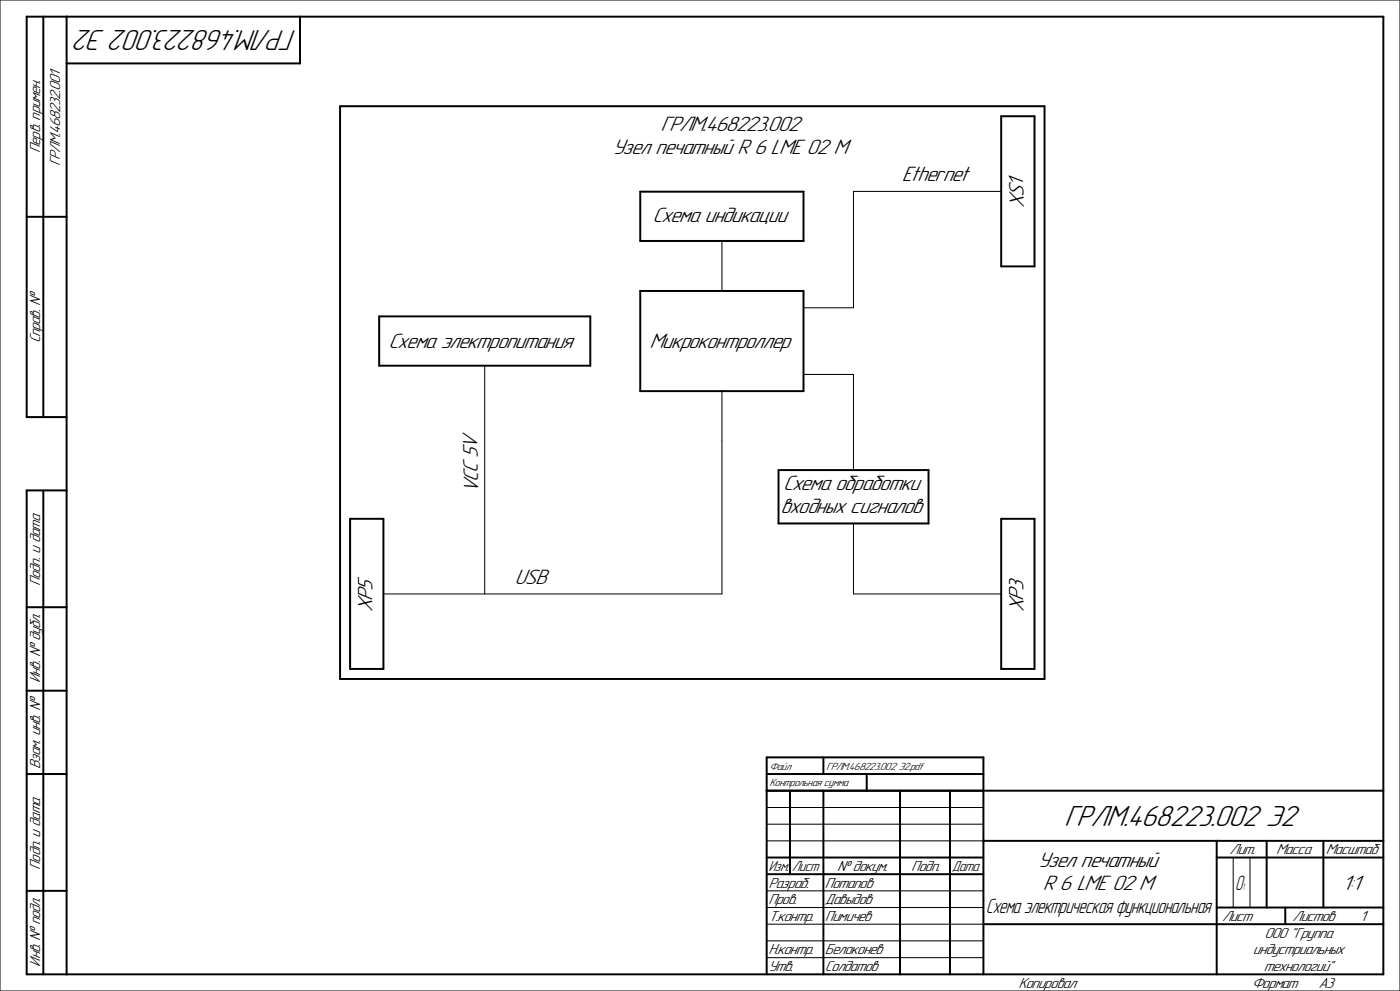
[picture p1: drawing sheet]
<svg xmlns="http://www.w3.org/2000/svg" width="420mm" height="297mm" viewBox="0 0 420 297" stroke-linecap="round" stroke-linejoin="round" font-family="sans-serif">
<defs><g id="words">
<g font-size="9.3">
<text x="88.9" y="8.9" transform="rotate(-180 88.9 8.9)">ГРЛМ.468223.002 Э2</text>
<text x="319.2" y="247.6">ГРЛМ.468223.002 Э2</text>
</g>
<g font-size="6.7">
<text x="198.1" y="39.2">ГРЛМ.468223.002</text>
<text x="183.8" y="46.3">Узел печатный R 6 LME 02 M</text>
<text x="270.5" y="54.3">Ethernet</text>
<text x="307.2" y="62.4" transform="rotate(-91 307.2 62.4)">XS1</text>
<text x="195.8" y="66.5">Схема индикации</text>
<text x="116.5" y="104.3">Схема электропитания</text>
<text x="194.9" y="104.3">Микроконтроллер</text>
<text x="143.5" y="147.9" transform="rotate(-91 143.5 147.9)">VC 5V</text>
<text x="234.9" y="146.8">Схема обработки</text>
<text x="234.1" y="153.8">входных сигналов</text>
<text x="154.4" y="175.1">USB</text>
<text x="111.8" y="183.4" transform="rotate(-90 111.8 183.4)">XP5</text>
<text x="307.1" y="183.4" transform="rotate(-90 307.1 183.4)">XP3</text>
<text x="311.4" y="259.7">Узел печатный</text>
<text x="312.8" y="266.7">R 6 LME 02 M</text>
<text x="402.6" y="266.7">1:1</text>
</g>
<text font-size="6.5" x="295.7" y="273.7">Схема электрическая функциональная</text>
<text font-size="6.4" x="370.6" y="266.7">О</text>
<g font-size="4.7">
<text x="12.1" y="45.8" transform="rotate(-90 12.1 45.8)">Перв. примен.</text>
<text x="18" y="49.7" transform="rotate(-90 18 49.7)">ГРЛМ.468232.001</text>
<text x="12.1" y="102.9" transform="rotate(-90 12.1 102.9)">Справ. №</text>
<text x="12.1" y="175.6" transform="rotate(-90 12.1 175.6)">Подп. и дата</text>
<text x="12.1" y="204.7" transform="rotate(-90 12.1 204.7)">Инв. № дубл.</text>
<text x="12.1" y="230.4" transform="rotate(-90 12.1 230.4)">Взам. инв. №</text>
<text x="368.8" y="256.1">Лит.</text>
<text x="382.9" y="256.1">Масса</text>
<text x="397.8" y="256.1">Масштаб</text>
<text x="12.1" y="260.6" transform="rotate(-90 12.1 260.6)">Подп. и дата</text>
<text x="230.6" y="261.1">Изм. Лист</text>
<text x="251.1" y="261.1">№ докум.</text>
<text x="273.4" y="261.1">Подп.</text>
<text x="285.6" y="261.1">Дата</text>
<text x="230.5" y="266.1">Разраб.</text>
<text x="247.5" y="266.1">Потапов</text>
<text x="230.5" y="271.1">Пров.</text>
<text x="247.5" y="271.1">Давыдов</text>
<text x="230.5" y="276.1">Т.контр.</text>
<text x="247.5" y="276.1">Пимичев</text>
<text x="366.7" y="276.1">Лист</text>
<text x="379.3" y="281.2">ООО &quot;Группа</text>
<text x="387.7" y="276.1">Листов</text>
<text x="408" y="276.1">1</text>
<text x="230.5" y="286">Н.контр.</text>
<text x="247.5" y="286">Белоконев</text>
<text x="375.9" y="286">индустриальных</text>
<text x="12.1" y="289.7" transform="rotate(-90 12.1 289.7)">Инв. № подл.</text>
<text x="230.5" y="291">Утв.</text>
<text x="247.5" y="291">Солдатов</text>
<text x="379.1" y="291">технологий&quot;</text>
<text x="305.5" y="296">Копировал</text>
<text x="375.5" y="296">Формат</text>
<text x="395.5" y="296">A3</text>
</g>
<g font-size="3.4">
<text x="230.9" y="230.6">Файл</text>
<text x="247.9" y="230.6">ГРЛМ.468223.002 Э2.pdf</text>
<text x="230.9" y="235.6">Контрольная сумма</text>
</g>
<text font-size="2.9" x="372.7" y="266.8">1</text>
</g></defs>
<path d="M102 31.8h211.4v171.7h-211.4zM300.4 34.8h9.9v45h-9.9zM192.1 57.4h48.9v14.8h-48.9zM113.7 94.8h63.4v14.8h-63.4zM192.1 87.2h48.9v30h-48.9zM105 155.5h10v45h-10zM233.6 140.9h45v16h-45zM300.4 155.5h9.9v45h-9.9zM230 227h65v10h-65zM230 232h65M247 227v5M260 232v5" fill="none" stroke="#000" stroke-width=".59"/>
<path d="M300.4 57.4h-44.4v34.8h-15M216.6 72.2v15M145.4 109.6v68.4M216.6 117.2v60.8h-101.6M241 112.2h15v28.7M256 156.9v21.1h44.4" fill="none" stroke="#000" stroke-width=".3"/>
<g fill="#fff">
<path d="M230.9 228.2h7.1v3.1h-7.1z"/>
<path d="M230.9 233.2h24.2v3.1h-24.2z"/>
<path d="M247.9 228.3h29.6v3h-29.6z"/>
<path d="M198.1 34.5h43.1v6.1h-43.1z"/>
<path d="M183.8 41.5h71.8v6h-71.8z"/>
<path d="M194.9 99.6h43.6v6h-43.6z"/>
<path d="M116.5 99.6h56.6v6h-56.6z"/>
<path d="M106.9 172.6h6.2v10.8h-6.2z"/>
<path d="M302.2 52.2h6.3v10.3h-6.3z"/>
<path d="M195.7 61.8h41.7v6.1h-41.7z"/>
<path d="M270.5 49.6h21.4v6h-21.4z"/>
<path d="M154.4 170.4h11v6h-11z"/>
<path d="M138.4 129.5h6.4v18.5h-6.4z"/>
<path d="M302.3 172.6h6.1v10.8h-6.1z"/>
<path d="M234.9 142h42.3v6h-42.3z"/>
<path d="M234.1 149h43.9v6.1h-43.9z"/>
</g>
<path d="M0 0h420v297h-420zM230 247h65M230 252h65M230 242h65M370 257v15M375 257v15M230 267h65M230 272h65M230 277h65M230 282h65M230 287h65" fill="none" stroke="#000" stroke-width=".3"/>
<g fill="none" stroke="#000" stroke-width=".59">
<path d="M13 5v120M20 5v287M90 5v14h-70M8 65h12M20 125h-12v-120h407v287h-407v-145h12M13 147v145M8 182h12M8 207h12M8 232h12M237 237v25M247 237v55M270 237v55"/>
<path d="M285 237v55M295 237v55M415 237h-185v55M230 257h65M295 252h120M365 252v40M365 257h50M380 252v20M397 252v20M8 267h12M230 262h65M295 277h120"/>
<path d="M365 272h50M385.6 272v5"/>
</g>
<use href="#words"/>
</svg>
